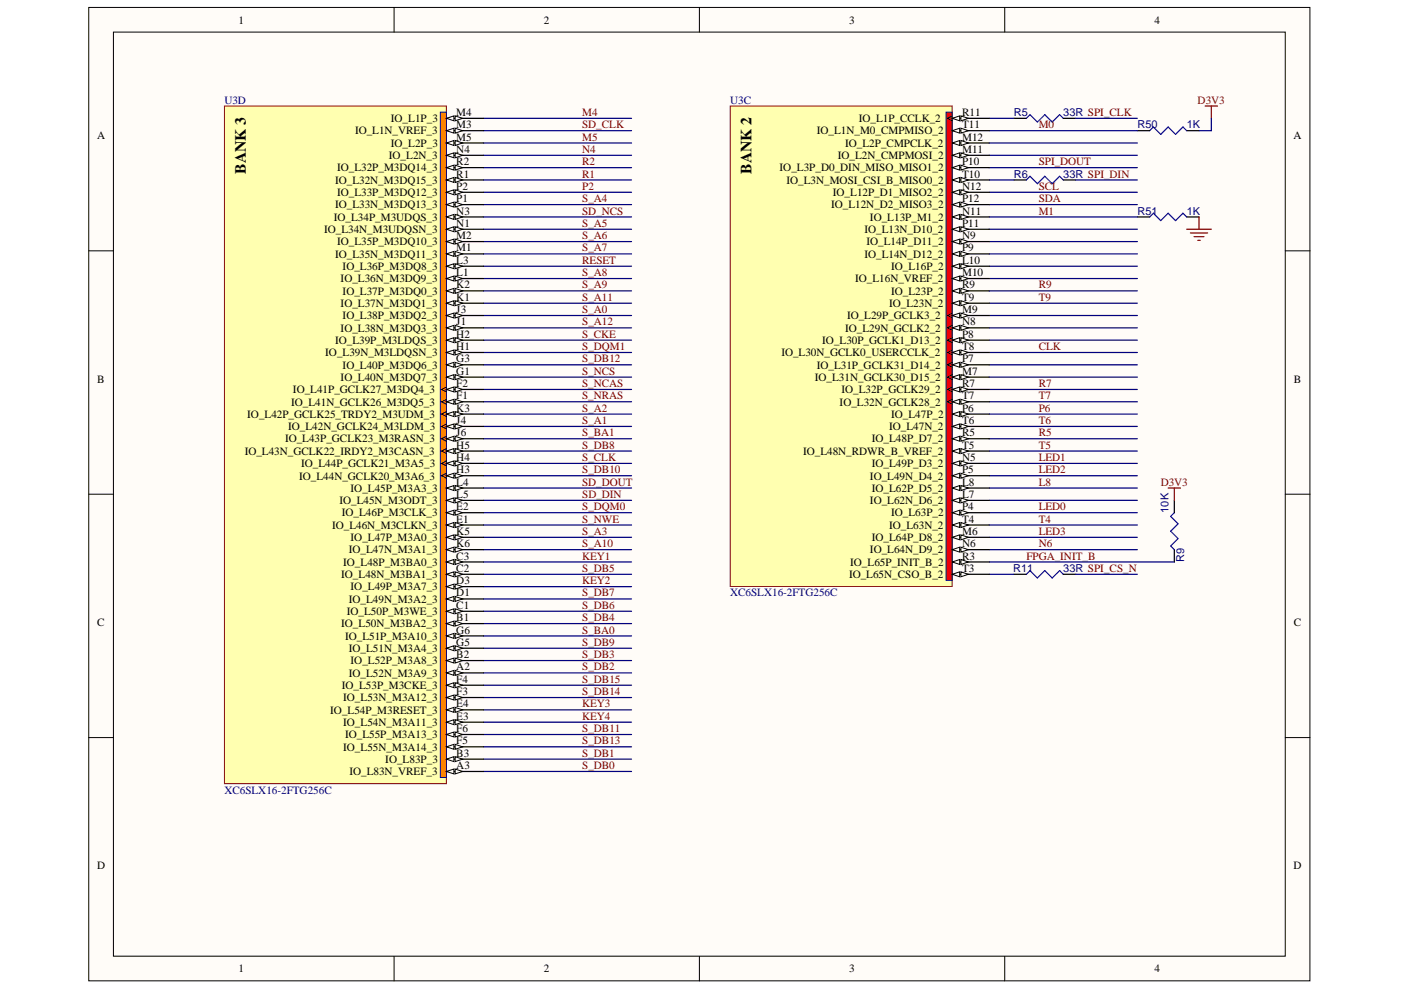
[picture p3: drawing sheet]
<svg xmlns="http://www.w3.org/2000/svg" width="297mm" height="210mm" viewBox="0 0 297 210" stroke-linecap="round" stroke-linejoin="round" font-family="sans-serif">
<defs><g id="words">
<g font-size="3.3">
<text x="52.1" y="36.8" transform="rotate(-90 52.1 36.8)">BANK 3</text>
<text x="159.3" y="36.8" transform="rotate(-90 159.3 36.8)">BANK 2</text>
</g>
<g font-size="2.4">
<text x="50.6" y="5">1</text>
<text x="115.3" y="5">2</text>
<text x="180.1" y="5">3</text>
<text x="244.8" y="5">4</text>
<text x="20.6" y="29.5">A</text>
<text x="75.3" y="28.5">IO_L1N_VREF_3</text>
<text x="82.9" y="25.9">IO_L1P_3</text>
<text x="96.8" y="24.6">M4</text>
<text x="96.8" y="27.2">M3</text>
<text x="96.8" y="29.8">M5</text>
<text x="173.2" y="28.5">IO_L1N_M0_CMPMISO_2</text>
<text x="182.1" y="25.9">IO_L1P_CCLK_2</text>
<text x="204" y="24.6">R11</text>
<text x="204" y="27.2">T11</text>
<text x="204" y="29.8">M12</text>
<text x="274.3" y="29.5">A</text>
<text x="82.5" y="33.7">IO_L2N_3</text>
<text x="82.9" y="31.1">IO_L2P_3</text>
<text x="96.8" y="32.4">N4</text>
<text x="96.8" y="35">R2</text>
<text x="177.6" y="33.7">IO_L2N_CMPMOSI_2</text>
<text x="179.2" y="31.1">IO_L2P_CMPCLK_2</text>
<text x="204" y="32.4">M11</text>
<text x="204" y="35">P10</text>
<text x="71" y="38.9">IO_L32N_M3DQ15_3</text>
<text x="71.5" y="36.3">IO_L32P_M3DQ14_3</text>
<text x="71.5" y="41.6">IO_L33P_M3DQ12_3</text>
<text x="96.8" y="37.6">R1</text>
<text x="96.8" y="40.3">P2</text>
<text x="165.3" y="36.3">IO_L3P_D0_DIN_MISO_MISO1_2</text>
<text x="166.7" y="38.9">IO_L3N_MOSI_CSI_B_MISO0_2</text>
<text x="176.6" y="41.6">IO_L12P_D1_MISO2_2</text>
<text x="204" y="37.6">T10</text>
<text x="204" y="40.3">N12</text>
<text x="70.8" y="46.8">IO_L34P_M3UDQS_3</text>
<text x="71" y="44.2">IO_L33N_M3DQ13_3</text>
<text x="96.8" y="42.9">P1</text>
<text x="96.8" y="45.5">N3</text>
<text x="176.2" y="44.2">IO_L12N_D2_MISO3_2</text>
<text x="184.5" y="46.8">IO_L13P_M1_2</text>
<text x="204" y="42.9">P12</text>
<text x="204" y="45.5">N11</text>
<text x="68.7" y="49.4">IO_L34N_M3UDQSN_3</text>
<text x="71.5" y="52">IO_L35P_M3DQ10_3</text>
<text x="96.8" y="48.1">N1</text>
<text x="96.8" y="50.7">M2</text>
<text x="96.8" y="53.3">M1</text>
<text x="183.3" y="49.4">IO_L13N_D10_2</text>
<text x="183.7" y="52">IO_L14P_D11_2</text>
<text x="204" y="48.1">P11</text>
<text x="204" y="50.7">N9</text>
<text x="204" y="53.3">P9</text>
<text x="71" y="54.6">IO_L35N_M3DQ11_3</text>
<text x="72.2" y="59.9">IO_L36N_M3DQ9_3</text>
<text x="72.6" y="57.2">IO_L36P_M3DQ8_3</text>
<text x="96.8" y="55.9">L3</text>
<text x="96.8" y="58.5">L1</text>
<text x="181.3" y="59.9">IO_L16N_VREF_2</text>
<text x="183.3" y="54.6">IO_L14N_D12_2</text>
<text x="188.9" y="57.2">IO_L16P_2</text>
<text x="204" y="55.9">L10</text>
<text x="204" y="58.5">M10</text>
<text x="72.2" y="65.1">IO_L37N_M3DQ1_3</text>
<text x="72.6" y="62.5">IO_L37P_M3DQ0_3</text>
<text x="96.8" y="61.2">K2</text>
<text x="96.8" y="63.8">K1</text>
<text x="188.5" y="65.1">IO_L23N_2</text>
<text x="188.9" y="62.5">IO_L23P_2</text>
<text x="204" y="61.2">R9</text>
<text x="204" y="63.8">T9</text>
<text x="72.2" y="70.3">IO_L38N_M3DQ3_3</text>
<text x="72.6" y="67.7">IO_L38P_M3DQ2_3</text>
<text x="96.8" y="66.4">J3</text>
<text x="96.8" y="69">J1</text>
<text x="96.8" y="71.6">H2</text>
<text x="179.2" y="70.3">IO_L29N_GCLK2_2</text>
<text x="179.6" y="67.7">IO_L29P_GCLK3_2</text>
<text x="204" y="66.4">M9</text>
<text x="204" y="69">N8</text>
<text x="204" y="71.6">P8</text>
<text x="69" y="75.5">IO_L39N_M3LDQSN_3</text>
<text x="71" y="72.9">IO_L39P_M3LDQS_3</text>
<text x="96.8" y="74.2">H1</text>
<text x="96.8" y="76.8">G3</text>
<text x="165.7" y="75.5">IO_L30N_GCLK0_USERCCLK_2</text>
<text x="174.3" y="72.9">IO_L30P_GCLK1_D13_2</text>
<text x="204" y="74.2">T8</text>
<text x="204" y="76.8">P7</text>
<text x="20.6" y="81.1">B</text>
<text x="62.1" y="83.4">IO_L41P_GCLK27_M3DQ4_3</text>
<text x="72.2" y="80.8">IO_L40N_M3DQ7_3</text>
<text x="72.6" y="78.1">IO_L40P_M3DQ6_3</text>
<text x="96.8" y="79.5">G1</text>
<text x="96.8" y="82.1">F2</text>
<text x="172.8" y="80.8">IO_L31N_GCLK30_D15_2</text>
<text x="173.2" y="78.1">IO_L31P_GCLK31_D14_2</text>
<text x="178.4" y="83.4">IO_L32P_GCLK29_2</text>
<text x="204" y="79.5">M7</text>
<text x="204" y="82.1">R7</text>
<text x="274.4" y="81.1">B</text>
<text x="52.4" y="88.6">IO_L42P_GCLK25_TRDY2_M3UDM_3</text>
<text x="61.7" y="86">IO_L41N_GCLK26_M3DQ5_3</text>
<text x="96.8" y="84.7">F1</text>
<text x="96.8" y="87.3">K3</text>
<text x="96.8" y="89.9">J4</text>
<text x="178" y="86">IO_L32N_GCLK28_2</text>
<text x="188.9" y="88.6">IO_L47P_2</text>
<text x="204" y="84.7">T7</text>
<text x="204" y="87.3">P6</text>
<text x="204" y="89.9">T6</text>
<text x="60.4" y="93.8">IO_L43P_GCLK23_M3RASN_3</text>
<text x="61.1" y="91.2">IO_L42N_GCLK24_M3LDM_3</text>
<text x="96.8" y="92.5">J6</text>
<text x="96.8" y="95.1">H5</text>
<text x="184.8" y="93.8">IO_L48P_D7_2</text>
<text x="188.5" y="91.2">IO_L47N_2</text>
<text x="204" y="92.5">R5</text>
<text x="204" y="95.1">T5</text>
<text x="51.9" y="96.4">IO_L43N_GCLK22_IRDY2_M3CASN_3</text>
<text x="63.4" y="101.7">IO_L44N_GCLK20_M3A6_3</text>
<text x="63.9" y="99.1">IO_L44P_GCLK21_M3A5_3</text>
<text x="96.8" y="97.7">H4</text>
<text x="96.8" y="100.4">H3</text>
<text x="170.3" y="96.4">IO_L48N_RDWR_B_VREF_2</text>
<text x="184.5" y="101.7">IO_L49N_D4_2</text>
<text x="184.8" y="99.1">IO_L49P_D3_2</text>
<text x="204" y="97.7">N5</text>
<text x="204" y="100.4">P5</text>
<text x="72" y="106.9">IO_L45N_M3ODT_3</text>
<text x="74.3" y="104.3">IO_L45P_M3A3_3</text>
<text x="96.8" y="103">L4</text>
<text x="96.8" y="105.6">L5</text>
<text x="184.5" y="106.9">IO_L62N_D6_2</text>
<text x="184.8" y="104.3">IO_L62P_D5_2</text>
<text x="204" y="103">L8</text>
<text x="204" y="105.6">L7</text>
<text x="70.4" y="112.1">IO_L46N_M3CLKN_3</text>
<text x="72.5" y="109.5">IO_L46P_M3CLK_3</text>
<text x="96.8" y="108.2">E2</text>
<text x="96.8" y="110.8">E1</text>
<text x="96.8" y="113.4">K5</text>
<text x="188.5" y="112.1">IO_L63N_2</text>
<text x="188.9" y="109.5">IO_L63P_2</text>
<text x="204" y="108.2">P4</text>
<text x="204" y="110.8">T4</text>
<text x="204" y="113.4">M6</text>
<text x="72.8" y="120">IO_L48P_M3BA0_3</text>
<text x="74" y="117.3">IO_L47N_M3A1_3</text>
<text x="74.3" y="114.7">IO_L47P_M3A0_3</text>
<text x="96.8" y="116">K6</text>
<text x="96.8" y="118.7">C3</text>
<text x="180.3" y="120">IO_L65P_INIT_B_2</text>
<text x="184.5" y="117.3">IO_L64N_D9_2</text>
<text x="184.8" y="114.7">IO_L64P_D8_2</text>
<text x="204" y="116">N6</text>
<text x="204" y="118.7">R3</text>
<text x="72.4" y="122.6">IO_L48N_M3BA1_3</text>
<text x="74.3" y="125.2">IO_L49P_M3A7_3</text>
<text x="96.8" y="121.3">C2</text>
<text x="96.8" y="123.8">D3</text>
<text x="180" y="122.6">IO_L65N_CSO_B_2</text>
<text x="204" y="121.3">T3</text>
<text x="73.5" y="130.4">IO_L50P_M3WE_3</text>
<text x="74" y="127.8">IO_L49N_M3A2_3</text>
<text x="96.8" y="126.5">D1</text>
<text x="96.8" y="129.1">C1</text>
<text x="96.8" y="131.7">B1</text>
<text x="20.6" y="132.7">C</text>
<text x="72.4" y="133">IO_L50N_M3BA2_3</text>
<text x="73.2" y="135.6">IO_L51P_M3A10_3</text>
<text x="96.8" y="134.3">G6</text>
<text x="96.8" y="136.9">G5</text>
<text x="274.4" y="132.7">C</text>
<text x="74" y="138.3">IO_L51N_M3A4_3</text>
<text x="74" y="143.4">IO_L52N_M3A9_3</text>
<text x="74.3" y="140.9">IO_L52P_M3A8_3</text>
<text x="96.8" y="139.6">B2</text>
<text x="96.8" y="142.1">A2</text>
<text x="72.5" y="146.1">IO_L53P_M3CKE_3</text>
<text x="72.8" y="148.7">IO_L53N_M3A12_3</text>
<text x="96.8" y="144.8">F4</text>
<text x="96.8" y="147.4">F3</text>
<text x="96.8" y="150">E4</text>
<text x="70" y="151.3">IO_L54P_M3RESET_3</text>
<text x="72.8" y="153.9">IO_L54N_M3A11_3</text>
<text x="96.8" y="152.6">E3</text>
<text x="96.8" y="155.2">F6</text>
<text x="72.8" y="159.2">IO_L55N_M3A14_3</text>
<text x="73.2" y="156.5">IO_L55P_M3A13_3</text>
<text x="81.7" y="161.7">IO_L83P_3</text>
<text x="96.8" y="157.9">F5</text>
<text x="96.8" y="160.4">B3</text>
<text x="74.1" y="164.4">IO_L83N_VREF_3</text>
<text x="96.8" y="163">A3</text>
<text x="20.6" y="184.3">D</text>
<text x="274.3" y="184.3">D</text>
<text x="50.6" y="206.2">1</text>
<text x="115.3" y="206.2">2</text>
<text x="180.1" y="206.2">3</text>
<text x="244.8" y="206.2">4</text>
</g>
<g font-size="2.4" fill="#000080">
<text x="47.6" y="22">U3D</text>
<text x="154.8" y="22">U3C</text>
<text x="154.8" y="126.5">XC6SLX16-2FTG256C</text>
<text x="47.6" y="168.3">XC6SLX16-2FTG256C</text>
</g>
<g font-size="2.4" fill="#800000">
<text x="253.9" y="22">D3V3</text>
<text x="123.4" y="27.2">SD_CLK</text>
<text x="123.4" y="29.8">M5</text>
<text x="123.4" y="24.6">M4</text>
<text x="220.2" y="27.2">M0</text>
<text x="123.4" y="35">R2</text>
<text x="123.4" y="32.4">N4</text>
<text x="220.2" y="35">SPI_DOUT</text>
<text x="123.4" y="37.6">R1</text>
<text x="123.4" y="40.3">P2</text>
<text x="220.2" y="40.3">SCL</text>
<text x="123.4" y="42.9">S_A4</text>
<text x="123.4" y="45.5">SD_NCS</text>
<text x="220.2" y="42.9">SDA</text>
<text x="220.2" y="45.5">M1</text>
<text x="123.4" y="53.3">S_A7</text>
<text x="123.4" y="50.7">S_A6</text>
<text x="123.4" y="48.1">S_A5</text>
<text x="123.4" y="58.5">S_A8</text>
<text x="123.4" y="55.9">RESET</text>
<text x="123.4" y="63.8">S_A11</text>
<text x="123.4" y="61.2">S_A9</text>
<text x="220.2" y="61.2">R9</text>
<text x="220.2" y="63.8">T9</text>
<text x="123.4" y="69">S_A12</text>
<text x="123.4" y="71.6">S_CKE</text>
<text x="123.4" y="66.4">S_A0</text>
<text x="123.4" y="74.2">S_DQM1</text>
<text x="123.4" y="76.8">S_DB12</text>
<text x="220.2" y="74.2">CLK</text>
<text x="123.4" y="82.1">S_NCAS</text>
<text x="123.4" y="79.5">S_NCS</text>
<text x="220.2" y="82.1">R7</text>
<text x="123.4" y="84.7">S_NRAS</text>
<text x="123.4" y="89.9">S_A1</text>
<text x="123.4" y="87.3">S_A2</text>
<text x="220.2" y="89.9">T6</text>
<text x="220.2" y="84.7">T7</text>
<text x="220.2" y="87.3">P6</text>
<text x="123.4" y="95.1">S_DB8</text>
<text x="123.4" y="92.5">S_BA1</text>
<text x="220.2" y="92.5">R5</text>
<text x="220.2" y="95.1">T5</text>
<text x="123.4" y="97.7">S_CLK</text>
<text x="123.4" y="100.4">S_DB10</text>
<text x="220.2" y="97.7">LED1</text>
<text x="220.2" y="100.4">LED2</text>
<text x="123.4" y="103">SD_DOUT</text>
<text x="123.4" y="105.6">SD_DIN</text>
<text x="220.2" y="103">L8</text>
<text x="246.1" y="103">D3V3</text>
<text x="123.4" y="108.2">S_DQM0</text>
<text x="123.4" y="110.8">S_NWE</text>
<text x="123.4" y="113.4">S_A3</text>
<text x="220.2" y="110.8">T4</text>
<text x="220.2" y="113.4">LED3</text>
<text x="220.2" y="108.2">LED0</text>
<text x="123.4" y="118.7">KEY1</text>
<text x="123.4" y="116">S_A10</text>
<text x="217.6" y="118.7">FPGA_INIT_B</text>
<text x="220.2" y="116">N6</text>
<text x="123.4" y="123.8">KEY2</text>
<text x="123.4" y="121.3">S_DB5</text>
<text x="123.4" y="131.7">S_DB4</text>
<text x="123.4" y="129.1">S_DB6</text>
<text x="123.4" y="126.5">S_DB7</text>
<text x="123.4" y="136.9">S_DB9</text>
<text x="123.4" y="134.3">S_BA0</text>
<text x="123.4" y="142.1">S_DB2</text>
<text x="123.4" y="139.6">S_DB3</text>
<text x="123.4" y="150">KEY3</text>
<text x="123.4" y="147.4">S_DB14</text>
<text x="123.4" y="144.8">S_DB15</text>
<text x="123.4" y="155.2">S_DB11</text>
<text x="123.4" y="152.6">KEY4</text>
<text x="123.4" y="157.9">S_DB13</text>
<text x="123.4" y="160.4">S_DB1</text>
<text x="123.4" y="163">S_DB0</text>
</g>
<g font-size="2.3" fill="#000080">
<text x="215" y="24.6">R5</text>
<text x="225.4" y="24.6">33R SPI_CLK</text>
<text x="241.2" y="27.2">R50</text>
<text x="251.6" y="27.2">1K</text>
<text x="215" y="37.7">R6</text>
<text x="225.4" y="37.7">33R SPI_DIN</text>
<text x="241.2" y="45.5">R51</text>
<text x="251.6" y="45.5">1K</text>
<text x="247.7" y="108.7" transform="rotate(-90 247.7 108.7)">10K</text>
<text x="251.1" y="119.2" transform="rotate(-90 251.1 119.2)">R9</text>
<text x="214.8" y="121.2">R11</text>
<text x="225.4" y="121.3">33R SPI_CS_N</text>
</g>
</g></defs>
<g fill="#fffcf8" stroke="#000" stroke-width=".21">
<path d="M18.8 1.6h258.9v206.4h-258.9z"/>
<path d="M24 6.8h248.5v195.9h-248.5z"/>
</g>
<path d="M83.6 1.6v5.2M148.3 1.6v5.2M213 1.6v5.2M18.8 53.2h5.2M272.5 53.2h5.3M18.8 104.8h5.2M272.5 104.8h5.3M18.8 156.4h5.2M272.5 156.4h5.3M83.6 202.8v5.2M148.3 202.8v5.2M213 202.8v5.2" fill="none" stroke="#000" stroke-width=".21"/>
<path d="M217.6 25.1l.8-.8 1.6 1.6 1.5-1.6 1.6 1.6 1.6-1.6 .7 .8M217.6 38.2l.8-.8 1.6 1.5 1.5-1.5 1.6 1.5 1.6-1.5 .7 .8M243.8 27.7l.7-.8 1.6 1.6 1.6-1.6 1.5 1.6 1.6-1.6 .8 .8M243.8 46l.7-.8 1.6 1.6 1.6-1.6 1.5 1.6 1.6-1.6 .8 .8M249 108.7l-.8 .8 1.6 1.6-1.6 1.5 1.6 1.6-1.6 1.6 .8 .7M217.6 121.8l.8-.8 1.6 1.5 1.5-1.5 1.6 1.5 1.6-1.5 .7 .8" fill="none" stroke="#00f" stroke-width=".26"/>
<path d="M215 25.1h2.6M215 38.2h2.6M225.4 25.1h2.7M225.4 38.2h2.7M241.1 27.7h2.7M251.6 27.7h2.6M241.1 46h2.7M251.6 46h2.6M249 106.1v2.6M249 116.5v2.7M215 121.8h2.6M225.4 121.8h2.7" fill="none" stroke="#000" stroke-width=".26"/>
<path d="M255.5 22.5h2.6M256.8 22.5v2.6M251.6 48.6h5.2M252.4 49.4h3.6M253.2 50.2h2.1M254 51h.5M254.2 46v2.6M247.7 103.5h2.6M249 103.5v2.6" fill="none" stroke="#800000" stroke-width=".26"/>
<g fill="none" stroke="#000080" stroke-width=".26">
<path d="M102.5 25.1h31.4M102.5 38.2h31.4M102.5 27.7h31.4M102.5 35.5h31.4M102.5 32.9h31.4M102.5 30.3h31.4M209.8 25.1h5.2M209.8 38.2h5.2M209.8 27.7h31.3M209.8 35.5h31.3M209.8 32.9h31.3M209.8 30.3h31.3"/>
<path d="M228.1 25.1h13M228.1 38.2h13M256.8 25.1v2.6h-2.6M102.5 40.8h31.4M102.5 43.4h31.4M102.5 46h31.4M102.5 48.6h31.4M102.5 51.2h31.4M102.5 53.8h31.4M102.5 56.4h31.4M102.5 59.1h31.4M209.8 40.8h31.3"/>
<path d="M209.8 43.4h31.3M209.8 46h31.3M209.8 48.6h31.3M209.8 51.2h31.3M209.8 53.8h31.3M209.8 56.4h31.3M209.8 59.1h31.3M102.5 61.7h31.4M102.5 64.3h31.4M102.5 66.9h31.4M102.5 69.5h31.4M102.5 72.1h31.4"/>
<path d="M102.5 74.7h31.4M102.5 77.3h31.4M102.5 80h31.4M209.8 61.7h31.3M209.8 64.3h31.3M209.8 66.9h31.3M209.8 69.5h31.3M209.8 72.1h31.3M209.8 74.7h31.3M209.8 77.3h31.3M209.8 80h31.3M102.5 82.6h31.4"/>
<path d="M102.5 85.2h31.4M102.5 87.8h31.4M102.5 90.4h31.4M102.5 93h31.4M102.5 95.6h31.4M102.5 98.3h31.4M209.8 82.6h31.3M209.8 85.2h31.3M209.8 87.8h31.3M209.8 90.4h31.3M209.8 93h31.3M209.8 95.6h31.3"/>
<path d="M209.8 98.3h31.3M102.5 100.9h31.4M102.5 103.5h31.4M102.5 106.1h31.4M102.5 108.7h31.4M102.5 111.3h31.4M102.5 113.9h31.4M102.5 116.5h31.4M102.5 119.2h31.4M209.8 100.9h31.3M209.8 103.5h31.3M209.8 106.1h31.3"/>
<path d="M209.8 108.7h31.3M209.8 111.3h31.3M209.8 113.9h31.3M209.8 116.5h31.3M209.8 119.2h39.2M102.5 121.8h31.4M102.5 124.4h31.4M102.5 127h31.4M102.5 129.6h31.4M102.5 132.2h31.4M102.5 134.8h31.4M102.5 137.4h31.4"/>
<path d="M209.8 121.8h5.2M228.1 121.8h13M102.5 140.1h31.4M102.5 142.7h31.4M102.5 145.3h31.4M102.5 147.9h31.4M102.5 150.5h31.4M102.5 153.1h31.4M102.5 155.7h31.4M102.5 158.3h31.4M102.5 161h31.4M102.5 163.6h31.4"/>
</g>
<path d="M154.8 22.5h47.1v101.9h-47.1z" fill="#ffffb0" stroke="#800000" stroke-width=".21"/>
<path d="M200.6 23.8h1.3v99.2h-1.3z" fill="#f00" stroke="#000080" stroke-width=".21"/>
<path d="M201.9 25.1h7.9" fill="none" stroke="#000" stroke-width=".26"/>
<path d="M201.9 24.6l-1 .5 1 .5" fill="none" stroke="#000" stroke-width=".21"/>
<path d="M201.9 25.1l1.6-.5v1z" fill="#fffcf8"/>
<path d="M201.9 25.1l1.6-.5v1z" fill="none" stroke="#000" stroke-width=".21"/>
<path d="M203.7 24.6l1.6 .5-1.6 .5z" fill="#fffcf8"/>
<path d="M203.7 24.6l1.6 .5-1.6 .5z" fill="none" stroke="#000" stroke-width=".21"/>
<path d="M201.9 27.7h7.9" fill="none" stroke="#000" stroke-width=".26"/>
<path d="M201.9 27.7l1.6-.5v1z" fill="#fffcf8"/>
<path d="M201.9 27.7l1.6-.5v1z" fill="none" stroke="#000" stroke-width=".21"/>
<path d="M203.7 27.2l1.6 .5-1.6 .5z" fill="#fffcf8"/>
<path d="M203.7 27.2l1.6 .5-1.6 .5z" fill="none" stroke="#000" stroke-width=".21"/>
<path d="M201.9 30.3h7.9" fill="none" stroke="#000" stroke-width=".26"/>
<path d="M201.9 30.3l1.6-.5v1z" fill="#fffcf8"/>
<path d="M201.9 30.3l1.6-.5v1z" fill="none" stroke="#000" stroke-width=".21"/>
<path d="M203.7 29.8l1.6 .5-1.6 .5z" fill="#fffcf8"/>
<path d="M203.7 29.8l1.6 .5-1.6 .5z" fill="none" stroke="#000" stroke-width=".21"/>
<path d="M201.9 32.9h7.9" fill="none" stroke="#000" stroke-width=".26"/>
<path d="M201.9 32.9l1.6-.5v1.1z" fill="#fffcf8"/>
<path d="M201.9 32.9l1.6-.5v1.1z" fill="none" stroke="#000" stroke-width=".21"/>
<path d="M203.7 32.4l1.6 .5-1.6 .6z" fill="#fffcf8"/>
<path d="M203.7 32.4l1.6 .5-1.6 .6z" fill="none" stroke="#000" stroke-width=".21"/>
<path d="M201.9 35.5h7.9" fill="none" stroke="#000" stroke-width=".26"/>
<path d="M201.9 35.5l1.6-.5v1.1z" fill="#fffcf8"/>
<path d="M201.9 35.5l1.6-.5v1.1z" fill="none" stroke="#000" stroke-width=".21"/>
<path d="M203.7 35l1.6 .5-1.6 .6z" fill="#fffcf8"/>
<path d="M203.7 35l1.6 .5-1.6 .6z" fill="none" stroke="#000" stroke-width=".21"/>
<path d="M201.9 38.2h7.9" fill="none" stroke="#000" stroke-width=".26"/>
<path d="M201.9 38.2l1.6-.6v1.1z" fill="#fffcf8"/>
<path d="M201.9 38.2l1.6-.6v1.1z" fill="none" stroke="#000" stroke-width=".21"/>
<path d="M203.7 37.6l1.6 .6-1.6 .5z" fill="#fffcf8"/>
<path d="M203.7 37.6l1.6 .6-1.6 .5z" fill="none" stroke="#000" stroke-width=".21"/>
<path d="M201.9 40.8h7.9" fill="none" stroke="#000" stroke-width=".26"/>
<path d="M201.9 40.8l1.6-.6v1.1z" fill="#fffcf8"/>
<path d="M201.9 40.8l1.6-.6v1.1z" fill="none" stroke="#000" stroke-width=".21"/>
<path d="M203.7 40.2l1.6 .6-1.6 .5z" fill="#fffcf8"/>
<path d="M203.7 40.2l1.6 .6-1.6 .5z" fill="none" stroke="#000" stroke-width=".21"/>
<path d="M201.9 43.4h7.9" fill="none" stroke="#000" stroke-width=".26"/>
<path d="M201.9 43.4l1.6-.5v1z" fill="#fffcf8"/>
<path d="M201.9 43.4l1.6-.5v1z" fill="none" stroke="#000" stroke-width=".21"/>
<path d="M203.7 42.9l1.6 .5-1.6 .5z" fill="#fffcf8"/>
<path d="M203.7 42.9l1.6 .5-1.6 .5z" fill="none" stroke="#000" stroke-width=".21"/>
<path d="M201.9 46h7.9" fill="none" stroke="#000" stroke-width=".26"/>
<path d="M201.9 46l1.6-.5v1z" fill="#fffcf8"/>
<path d="M201.9 46l1.6-.5v1z" fill="none" stroke="#000" stroke-width=".21"/>
<path d="M203.7 45.5l1.6 .5-1.6 .5z" fill="#fffcf8"/>
<path d="M203.7 45.5l1.6 .5-1.6 .5z" fill="none" stroke="#000" stroke-width=".21"/>
<path d="M201.9 48.6h7.9" fill="none" stroke="#000" stroke-width=".26"/>
<path d="M201.9 48.6l1.6-.5v1z" fill="#fffcf8"/>
<path d="M201.9 48.6l1.6-.5v1z" fill="none" stroke="#000" stroke-width=".21"/>
<path d="M203.7 48.1l1.6 .5-1.6 .5z" fill="#fffcf8"/>
<path d="M203.7 48.1l1.6 .5-1.6 .5z" fill="none" stroke="#000" stroke-width=".21"/>
<path d="M201.9 51.2h7.9" fill="none" stroke="#000" stroke-width=".26"/>
<path d="M201.9 51.2l1.6-.5v1z" fill="#fffcf8"/>
<path d="M201.9 51.2l1.6-.5v1z" fill="none" stroke="#000" stroke-width=".21"/>
<path d="M203.7 50.7l1.6 .5-1.6 .5z" fill="#fffcf8"/>
<path d="M203.7 50.7l1.6 .5-1.6 .5z" fill="none" stroke="#000" stroke-width=".21"/>
<path d="M201.9 53.8h7.9" fill="none" stroke="#000" stroke-width=".26"/>
<path d="M201.9 53.8l1.6-.5v1.1z" fill="#fffcf8"/>
<path d="M201.9 53.8l1.6-.5v1.1z" fill="none" stroke="#000" stroke-width=".21"/>
<path d="M203.7 53.3l1.6 .5-1.6 .6z" fill="#fffcf8"/>
<path d="M203.7 53.3l1.6 .5-1.6 .6z" fill="none" stroke="#000" stroke-width=".21"/>
<path d="M201.9 56.4h7.9" fill="none" stroke="#000" stroke-width=".26"/>
<path d="M201.9 56.4l1.6-.5v1.1z" fill="#fffcf8"/>
<path d="M201.9 56.4l1.6-.5v1.1z" fill="none" stroke="#000" stroke-width=".21"/>
<path d="M203.7 55.9l1.6 .5-1.6 .6z" fill="#fffcf8"/>
<path d="M203.7 55.9l1.6 .5-1.6 .6z" fill="none" stroke="#000" stroke-width=".21"/>
<path d="M201.9 59.1h7.9" fill="none" stroke="#000" stroke-width=".26"/>
<path d="M201.9 59.1l1.6-.6v1.1z" fill="#fffcf8"/>
<path d="M201.9 59.1l1.6-.6v1.1z" fill="none" stroke="#000" stroke-width=".21"/>
<path d="M203.7 58.5l1.6 .6-1.6 .5z" fill="#fffcf8"/>
<path d="M203.7 58.5l1.6 .6-1.6 .5z" fill="none" stroke="#000" stroke-width=".21"/>
<path d="M201.9 61.7h7.9" fill="none" stroke="#000" stroke-width=".26"/>
<path d="M201.9 61.7l1.6-.6v1.1z" fill="#fffcf8"/>
<path d="M201.9 61.7l1.6-.6v1.1z" fill="none" stroke="#000" stroke-width=".21"/>
<path d="M203.7 61.1l1.6 .6-1.6 .5z" fill="#fffcf8"/>
<path d="M203.7 61.1l1.6 .6-1.6 .5z" fill="none" stroke="#000" stroke-width=".21"/>
<path d="M201.9 64.3h7.9" fill="none" stroke="#000" stroke-width=".26"/>
<path d="M201.9 64.3l1.6-.5v1z" fill="#fffcf8"/>
<path d="M201.9 64.3l1.6-.5v1z" fill="none" stroke="#000" stroke-width=".21"/>
<path d="M203.7 63.8l1.6 .5-1.6 .5z" fill="#fffcf8"/>
<path d="M201.9 66.4l-1 .5 1 .5M203.7 63.8l1.6 .5-1.6 .5z" fill="none" stroke="#000" stroke-width=".21"/>
<path d="M201.9 66.9h7.9" fill="none" stroke="#000" stroke-width=".26"/>
<path d="M201.9 66.9l1.6-.5v1z" fill="#fffcf8"/>
<path d="M201.9 66.9l1.6-.5v1z" fill="none" stroke="#000" stroke-width=".21"/>
<path d="M203.7 66.4l1.6 .5-1.6 .5z" fill="#fffcf8"/>
<path d="M201.9 69l-1 .5 1 .5M203.7 66.4l1.6 .5-1.6 .5z" fill="none" stroke="#000" stroke-width=".21"/>
<path d="M201.9 69.5h7.9" fill="none" stroke="#000" stroke-width=".26"/>
<path d="M201.9 69.5l1.6-.5v1z" fill="#fffcf8"/>
<path d="M201.9 69.5l1.6-.5v1z" fill="none" stroke="#000" stroke-width=".21"/>
<path d="M203.7 69l1.6 .5-1.6 .5z" fill="#fffcf8"/>
<path d="M201.9 71.6l-1 .5 1 .5M203.7 69l1.6 .5-1.6 .5z" fill="none" stroke="#000" stroke-width=".21"/>
<path d="M201.9 72.1h7.9" fill="none" stroke="#000" stroke-width=".26"/>
<path d="M201.9 72.1l1.6-.5v1z" fill="#fffcf8"/>
<path d="M201.9 72.1l1.6-.5v1z" fill="none" stroke="#000" stroke-width=".21"/>
<path d="M203.7 71.6l1.6 .5-1.6 .5z" fill="#fffcf8"/>
<path d="M201.9 74.2l-1 .5 1 .6M203.7 71.6l1.6 .5-1.6 .5z" fill="none" stroke="#000" stroke-width=".21"/>
<path d="M201.9 74.7h7.9" fill="none" stroke="#000" stroke-width=".26"/>
<path d="M201.9 74.7l1.6-.5v1.1z" fill="#fffcf8"/>
<path d="M201.9 74.7l1.6-.5v1.1z" fill="none" stroke="#000" stroke-width=".21"/>
<path d="M203.7 74.2l1.6 .5-1.6 .6z" fill="#fffcf8"/>
<path d="M201.9 76.8l-1 .5 1 .6M203.7 74.2l1.6 .5-1.6 .6z" fill="none" stroke="#000" stroke-width=".21"/>
<path d="M201.9 77.3h7.9" fill="none" stroke="#000" stroke-width=".26"/>
<path d="M201.9 77.3l1.6-.5v1.1z" fill="#fffcf8"/>
<path d="M201.9 77.3l1.6-.5v1.1z" fill="none" stroke="#000" stroke-width=".21"/>
<path d="M203.7 76.8l1.6 .5-1.6 .6z" fill="#fffcf8"/>
<path d="M201.9 79.4l-1 .6 1 .5M203.7 76.8l1.6 .5-1.6 .6z" fill="none" stroke="#000" stroke-width=".21"/>
<path d="M201.9 80h7.9" fill="none" stroke="#000" stroke-width=".26"/>
<path d="M201.9 80l1.6-.6v1.1z" fill="#fffcf8"/>
<path d="M201.9 80l1.6-.6v1.1z" fill="none" stroke="#000" stroke-width=".21"/>
<path d="M203.7 79.4l1.6 .6-1.6 .5z" fill="#fffcf8"/>
<path d="M203.7 79.4l1.6 .6-1.6 .5zM201.9 82.1l-1 .5 1 .5" fill="none" stroke="#000" stroke-width=".21"/>
<path d="M201.9 82.6h7.9" fill="none" stroke="#000" stroke-width=".26"/>
<path d="M201.9 82.6l1.6-.5v1z" fill="#fffcf8"/>
<path d="M201.9 82.6l1.6-.5v1z" fill="none" stroke="#000" stroke-width=".21"/>
<path d="M203.7 82.1l1.6 .5-1.6 .5z" fill="#fffcf8"/>
<path d="M201.9 84.7l-1 .5 1 .5M203.7 82.1l1.6 .5-1.6 .5z" fill="none" stroke="#000" stroke-width=".21"/>
<path d="M201.9 85.2h7.9" fill="none" stroke="#000" stroke-width=".26"/>
<path d="M201.9 85.2l1.6-.5v1z" fill="#fffcf8"/>
<path d="M201.9 85.2l1.6-.5v1z" fill="none" stroke="#000" stroke-width=".21"/>
<path d="M203.7 84.7l1.6 .5-1.6 .5z" fill="#fffcf8"/>
<path d="M203.7 84.7l1.6 .5-1.6 .5z" fill="none" stroke="#000" stroke-width=".21"/>
<path d="M201.9 87.8h7.9" fill="none" stroke="#000" stroke-width=".26"/>
<path d="M201.9 87.8l1.6-.5v1z" fill="#fffcf8"/>
<path d="M201.9 87.8l1.6-.5v1z" fill="none" stroke="#000" stroke-width=".21"/>
<path d="M203.7 87.3l1.6 .5-1.6 .5z" fill="#fffcf8"/>
<path d="M203.7 87.3l1.6 .5-1.6 .5z" fill="none" stroke="#000" stroke-width=".21"/>
<path d="M201.9 90.4h7.9" fill="none" stroke="#000" stroke-width=".26"/>
<path d="M201.9 90.4l1.6-.5v1z" fill="#fffcf8"/>
<path d="M201.9 90.4l1.6-.5v1z" fill="none" stroke="#000" stroke-width=".21"/>
<path d="M203.7 89.9l1.6 .5-1.6 .5z" fill="#fffcf8"/>
<path d="M203.7 89.9l1.6 .5-1.6 .5z" fill="none" stroke="#000" stroke-width=".21"/>
<path d="M201.9 93h7.9" fill="none" stroke="#000" stroke-width=".26"/>
<path d="M201.9 93l1.6-.5v1z" fill="#fffcf8"/>
<path d="M201.9 93l1.6-.5v1z" fill="none" stroke="#000" stroke-width=".21"/>
<path d="M203.7 92.5l1.6 .5-1.6 .5z" fill="#fffcf8"/>
<path d="M203.7 92.5l1.6 .5-1.6 .5z" fill="none" stroke="#000" stroke-width=".21"/>
<path d="M201.9 95.6h7.9" fill="none" stroke="#000" stroke-width=".26"/>
<path d="M201.9 95.6l1.6-.5v1.1z" fill="#fffcf8"/>
<path d="M201.9 95.6l1.6-.5v1.1z" fill="none" stroke="#000" stroke-width=".21"/>
<path d="M203.7 95.1l1.6 .5-1.6 .6z" fill="#fffcf8"/>
<path d="M203.7 95.1l1.6 .5-1.6 .6z" fill="none" stroke="#000" stroke-width=".21"/>
<path d="M201.9 98.3h7.9" fill="none" stroke="#000" stroke-width=".26"/>
<path d="M201.9 98.3l1.6-.6v1.1z" fill="#fffcf8"/>
<path d="M201.9 98.3l1.6-.6v1.1z" fill="none" stroke="#000" stroke-width=".21"/>
<path d="M203.7 97.7l1.6 .6-1.6 .5z" fill="#fffcf8"/>
<path d="M203.7 97.7l1.6 .6-1.6 .5z" fill="none" stroke="#000" stroke-width=".21"/>
<path d="M201.9 100.9h7.9" fill="none" stroke="#000" stroke-width=".26"/>
<path d="M201.9 100.9l1.6-.6v1.1z" fill="#fffcf8"/>
<path d="M201.9 100.9l1.6-.6v1.1z" fill="none" stroke="#000" stroke-width=".21"/>
<path d="M203.7 100.3l1.6 .6-1.6 .5z" fill="#fffcf8"/>
<path d="M203.7 100.3l1.6 .6-1.6 .5z" fill="none" stroke="#000" stroke-width=".21"/>
<path d="M201.9 103.5h7.9" fill="none" stroke="#000" stroke-width=".26"/>
<path d="M201.9 103.5l1.6-.5v1z" fill="#fffcf8"/>
<path d="M201.9 103.5l1.6-.5v1z" fill="none" stroke="#000" stroke-width=".21"/>
<path d="M203.7 103l1.6 .5-1.6 .5z" fill="#fffcf8"/>
<path d="M203.7 103l1.6 .5-1.6 .5z" fill="none" stroke="#000" stroke-width=".21"/>
<path d="M201.9 106.1h7.9" fill="none" stroke="#000" stroke-width=".26"/>
<path d="M201.9 106.1l1.6-.5v1z" fill="#fffcf8"/>
<path d="M201.9 106.1l1.6-.5v1z" fill="none" stroke="#000" stroke-width=".21"/>
<path d="M203.7 105.6l1.6 .5-1.6 .5z" fill="#fffcf8"/>
<path d="M203.7 105.6l1.6 .5-1.6 .5z" fill="none" stroke="#000" stroke-width=".21"/>
<path d="M201.9 108.7h7.9" fill="none" stroke="#000" stroke-width=".26"/>
<path d="M201.9 108.7l1.6-.5v1z" fill="#fffcf8"/>
<path d="M201.9 108.7l1.6-.5v1z" fill="none" stroke="#000" stroke-width=".21"/>
<path d="M203.7 108.2l1.6 .5-1.6 .5z" fill="#fffcf8"/>
<path d="M203.7 108.2l1.6 .5-1.6 .5z" fill="none" stroke="#000" stroke-width=".21"/>
<path d="M201.9 111.3h7.9" fill="none" stroke="#000" stroke-width=".26"/>
<path d="M201.9 111.3l1.6-.5v1z" fill="#fffcf8"/>
<path d="M201.9 111.3l1.6-.5v1z" fill="none" stroke="#000" stroke-width=".21"/>
<path d="M203.7 110.8l1.6 .5-1.6 .5z" fill="#fffcf8"/>
<path d="M203.7 110.8l1.6 .5-1.6 .5z" fill="none" stroke="#000" stroke-width=".21"/>
<path d="M201.9 113.9h7.9" fill="none" stroke="#000" stroke-width=".26"/>
<path d="M201.9 113.9l1.6-.5v1z" fill="#fffcf8"/>
<path d="M201.9 113.9l1.6-.5v1z" fill="none" stroke="#000" stroke-width=".21"/>
<path d="M203.7 113.4l1.6 .5-1.6 .5z" fill="#fffcf8"/>
<path d="M203.7 113.4l1.6 .5-1.6 .5z" fill="none" stroke="#000" stroke-width=".21"/>
<path d="M201.9 116.5h7.9" fill="none" stroke="#000" stroke-width=".26"/>
<path d="M201.9 116.5l1.6-.5v1.1z" fill="#fffcf8"/>
<path d="M201.9 116.5l1.6-.5v1.1z" fill="none" stroke="#000" stroke-width=".21"/>
<path d="M203.7 116l1.6 .5-1.6 .6z" fill="#fffcf8"/>
<path d="M203.7 116l1.6 .5-1.6 .6z" fill="none" stroke="#000" stroke-width=".21"/>
<path d="M201.9 119.2h7.9" fill="none" stroke="#000" stroke-width=".26"/>
<path d="M201.9 119.2l1.6-.6v1.1z" fill="#fffcf8"/>
<path d="M201.9 119.2l1.6-.6v1.1z" fill="none" stroke="#000" stroke-width=".21"/>
<path d="M203.7 118.6l1.6 .6-1.6 .5z" fill="#fffcf8"/>
<path d="M203.7 118.6l1.6 .6-1.6 .5z" fill="none" stroke="#000" stroke-width=".21"/>
<path d="M201.9 121.8h7.9" fill="none" stroke="#000" stroke-width=".26"/>
<path d="M201.9 121.8l1.6-.6v1.1z" fill="#fffcf8"/>
<path d="M201.9 121.8l1.6-.6v1.1z" fill="none" stroke="#000" stroke-width=".21"/>
<path d="M203.7 121.2l1.6 .6-1.6 .5z" fill="#fffcf8"/>
<path d="M203.7 121.2l1.6 .6-1.6 .5z" fill="none" stroke="#000" stroke-width=".21"/>
<path d="M47.6 22.5h47v143.7h-47z" fill="#ffffb0" stroke="#800000" stroke-width=".21"/>
<path d="M93.4 23.8h1.2v141.1h-1.2z" fill="#fd8300" stroke="#000080" stroke-width=".21"/>
<path d="M94.7 25.1h7.8" fill="none" stroke="#000" stroke-width=".26"/>
<path d="M94.7 25.1l1.5-.5v1z" fill="#fffcf8"/>
<path d="M94.7 25.1l1.5-.5v1z" fill="none" stroke="#000" stroke-width=".21"/>
<path d="M96.5 24.6l1.6 .5-1.6 .5z" fill="#fffcf8"/>
<path d="M96.5 24.6l1.6 .5-1.6 .5z" fill="none" stroke="#000" stroke-width=".21"/>
<path d="M94.7 27.7h7.8" fill="none" stroke="#000" stroke-width=".26"/>
<path d="M94.7 27.7l1.5-.5v1z" fill="#fffcf8"/>
<path d="M94.7 27.7l1.5-.5v1z" fill="none" stroke="#000" stroke-width=".21"/>
<path d="M96.5 27.2l1.6 .5-1.6 .5z" fill="#fffcf8"/>
<path d="M96.5 27.2l1.6 .5-1.6 .5z" fill="none" stroke="#000" stroke-width=".21"/>
<path d="M94.7 30.3h7.8" fill="none" stroke="#000" stroke-width=".26"/>
<path d="M94.7 30.3l1.5-.5v1z" fill="#fffcf8"/>
<path d="M94.7 30.3l1.5-.5v1z" fill="none" stroke="#000" stroke-width=".21"/>
<path d="M96.5 29.8l1.6 .5-1.6 .5z" fill="#fffcf8"/>
<path d="M96.5 29.8l1.6 .5-1.6 .5z" fill="none" stroke="#000" stroke-width=".21"/>
<path d="M94.7 32.9h7.8" fill="none" stroke="#000" stroke-width=".26"/>
<path d="M94.7 32.9l1.5-.5v1.1z" fill="#fffcf8"/>
<path d="M94.7 32.9l1.5-.5v1.1z" fill="none" stroke="#000" stroke-width=".21"/>
<path d="M96.5 32.4l1.6 .5-1.6 .6z" fill="#fffcf8"/>
<path d="M96.5 32.4l1.6 .5-1.6 .6z" fill="none" stroke="#000" stroke-width=".21"/>
<path d="M94.7 35.5h7.8" fill="none" stroke="#000" stroke-width=".26"/>
<path d="M94.7 35.5l1.5-.5v1.1z" fill="#fffcf8"/>
<path d="M94.7 35.5l1.5-.5v1.1z" fill="none" stroke="#000" stroke-width=".21"/>
<path d="M96.5 35l1.6 .5-1.6 .6z" fill="#fffcf8"/>
<path d="M96.5 35l1.6 .5-1.6 .6z" fill="none" stroke="#000" stroke-width=".21"/>
<path d="M94.7 38.2h7.8" fill="none" stroke="#000" stroke-width=".26"/>
<path d="M94.7 38.2l1.5-.6v1.1z" fill="#fffcf8"/>
<path d="M94.7 38.2l1.5-.6v1.1z" fill="none" stroke="#000" stroke-width=".21"/>
<path d="M96.5 37.6l1.6 .6-1.6 .5z" fill="#fffcf8"/>
<path d="M96.5 37.6l1.6 .6-1.6 .5z" fill="none" stroke="#000" stroke-width=".21"/>
<path d="M94.7 40.8h7.8" fill="none" stroke="#000" stroke-width=".26"/>
<path d="M94.7 40.8l1.5-.6v1.1z" fill="#fffcf8"/>
<path d="M94.7 40.8l1.5-.6v1.1z" fill="none" stroke="#000" stroke-width=".21"/>
<path d="M96.5 40.2l1.6 .6-1.6 .5z" fill="#fffcf8"/>
<path d="M96.5 40.2l1.6 .6-1.6 .5z" fill="none" stroke="#000" stroke-width=".21"/>
<path d="M94.7 43.4h7.8" fill="none" stroke="#000" stroke-width=".26"/>
<path d="M94.7 43.4l1.5-.5v1z" fill="#fffcf8"/>
<path d="M94.7 43.4l1.5-.5v1z" fill="none" stroke="#000" stroke-width=".21"/>
<path d="M96.5 42.9l1.6 .5-1.6 .5z" fill="#fffcf8"/>
<path d="M96.5 42.9l1.6 .5-1.6 .5z" fill="none" stroke="#000" stroke-width=".21"/>
<path d="M94.7 46h7.8" fill="none" stroke="#000" stroke-width=".26"/>
<path d="M94.7 46l1.5-.5v1z" fill="#fffcf8"/>
<path d="M94.7 46l1.5-.5v1z" fill="none" stroke="#000" stroke-width=".21"/>
<path d="M96.5 45.5l1.6 .5-1.6 .5z" fill="#fffcf8"/>
<path d="M96.5 45.5l1.6 .5-1.6 .5z" fill="none" stroke="#000" stroke-width=".21"/>
<path d="M94.7 48.6h7.8" fill="none" stroke="#000" stroke-width=".26"/>
<path d="M94.7 48.6l1.5-.5v1z" fill="#fffcf8"/>
<path d="M94.7 48.6l1.5-.5v1z" fill="none" stroke="#000" stroke-width=".21"/>
<path d="M96.5 48.1l1.6 .5-1.6 .5z" fill="#fffcf8"/>
<path d="M96.5 48.1l1.6 .5-1.6 .5z" fill="none" stroke="#000" stroke-width=".21"/>
<path d="M94.7 51.2h7.8" fill="none" stroke="#000" stroke-width=".26"/>
<path d="M94.7 51.2l1.5-.5v1z" fill="#fffcf8"/>
<path d="M94.7 51.2l1.5-.5v1z" fill="none" stroke="#000" stroke-width=".21"/>
<path d="M96.5 50.7l1.6 .5-1.6 .5z" fill="#fffcf8"/>
<path d="M96.5 50.7l1.6 .5-1.6 .5z" fill="none" stroke="#000" stroke-width=".21"/>
<path d="M94.7 53.8h7.8" fill="none" stroke="#000" stroke-width=".26"/>
<path d="M94.7 53.8l1.5-.5v1.1z" fill="#fffcf8"/>
<path d="M94.7 53.8l1.5-.5v1.1z" fill="none" stroke="#000" stroke-width=".21"/>
<path d="M96.5 53.3l1.6 .5-1.6 .6z" fill="#fffcf8"/>
<path d="M96.5 53.3l1.6 .5-1.6 .6z" fill="none" stroke="#000" stroke-width=".21"/>
<path d="M94.7 56.4h7.8" fill="none" stroke="#000" stroke-width=".26"/>
<path d="M94.7 56.4l1.5-.5v1.1z" fill="#fffcf8"/>
<path d="M94.7 56.4l1.5-.5v1.1z" fill="none" stroke="#000" stroke-width=".21"/>
<path d="M96.5 55.9l1.6 .5-1.6 .6z" fill="#fffcf8"/>
<path d="M96.5 55.9l1.6 .5-1.6 .6z" fill="none" stroke="#000" stroke-width=".21"/>
<path d="M94.7 59.1h7.8" fill="none" stroke="#000" stroke-width=".26"/>
<path d="M94.7 59.1l1.5-.6v1.1z" fill="#fffcf8"/>
<path d="M94.7 59.1l1.5-.6v1.1z" fill="none" stroke="#000" stroke-width=".21"/>
<path d="M96.5 58.5l1.6 .6-1.6 .5z" fill="#fffcf8"/>
<path d="M96.5 58.5l1.6 .6-1.6 .5z" fill="none" stroke="#000" stroke-width=".21"/>
<path d="M94.7 61.7h7.8" fill="none" stroke="#000" stroke-width=".26"/>
<path d="M94.7 61.7l1.5-.6v1.1z" fill="#fffcf8"/>
<path d="M94.7 61.7l1.5-.6v1.1z" fill="none" stroke="#000" stroke-width=".21"/>
<path d="M96.5 61.1l1.6 .6-1.6 .5z" fill="#fffcf8"/>
<path d="M96.5 61.1l1.6 .6-1.6 .5z" fill="none" stroke="#000" stroke-width=".21"/>
<path d="M94.7 64.3h7.8" fill="none" stroke="#000" stroke-width=".26"/>
<path d="M94.7 64.3l1.5-.5v1z" fill="#fffcf8"/>
<path d="M94.7 64.3l1.5-.5v1z" fill="none" stroke="#000" stroke-width=".21"/>
<path d="M96.5 63.8l1.6 .5-1.6 .5z" fill="#fffcf8"/>
<path d="M96.5 63.8l1.6 .5-1.6 .5z" fill="none" stroke="#000" stroke-width=".21"/>
<path d="M94.7 66.9h7.8" fill="none" stroke="#000" stroke-width=".26"/>
<path d="M94.7 66.9l1.5-.5v1z" fill="#fffcf8"/>
<path d="M94.7 66.9l1.5-.5v1z" fill="none" stroke="#000" stroke-width=".21"/>
<path d="M96.5 66.4l1.6 .5-1.6 .5z" fill="#fffcf8"/>
<path d="M96.5 66.4l1.6 .5-1.6 .5z" fill="none" stroke="#000" stroke-width=".21"/>
<path d="M94.7 69.5h7.8" fill="none" stroke="#000" stroke-width=".26"/>
<path d="M94.7 69.5l1.5-.5v1z" fill="#fffcf8"/>
<path d="M94.7 69.5l1.5-.5v1z" fill="none" stroke="#000" stroke-width=".21"/>
<path d="M96.5 69l1.6 .5-1.6 .5z" fill="#fffcf8"/>
<path d="M96.5 69l1.6 .5-1.6 .5z" fill="none" stroke="#000" stroke-width=".21"/>
<path d="M94.7 72.1h7.8" fill="none" stroke="#000" stroke-width=".26"/>
<path d="M94.7 72.1l1.5-.5v1z" fill="#fffcf8"/>
<path d="M94.7 72.1l1.5-.5v1z" fill="none" stroke="#000" stroke-width=".21"/>
<path d="M96.5 71.6l1.6 .5-1.6 .5z" fill="#fffcf8"/>
<path d="M96.5 71.6l1.6 .5-1.6 .5z" fill="none" stroke="#000" stroke-width=".21"/>
<path d="M94.7 74.7h7.8" fill="none" stroke="#000" stroke-width=".26"/>
<path d="M94.7 74.7l1.5-.5v1.1z" fill="#fffcf8"/>
<path d="M94.7 74.7l1.5-.5v1.1z" fill="none" stroke="#000" stroke-width=".21"/>
<path d="M96.5 74.2l1.6 .5-1.6 .6z" fill="#fffcf8"/>
<path d="M96.5 74.2l1.6 .5-1.6 .6z" fill="none" stroke="#000" stroke-width=".21"/>
<path d="M94.7 77.3h7.8" fill="none" stroke="#000" stroke-width=".26"/>
<path d="M94.7 77.3l1.5-.5v1.1z" fill="#fffcf8"/>
<path d="M94.7 77.3l1.5-.5v1.1z" fill="none" stroke="#000" stroke-width=".21"/>
<path d="M96.5 76.8l1.6 .5-1.6 .6z" fill="#fffcf8"/>
<path d="M96.5 76.8l1.6 .5-1.6 .6z" fill="none" stroke="#000" stroke-width=".21"/>
<path d="M94.7 80h7.8" fill="none" stroke="#000" stroke-width=".26"/>
<path d="M94.7 80l1.5-.6v1.1z" fill="#fffcf8"/>
<path d="M94.7 80l1.5-.6v1.1z" fill="none" stroke="#000" stroke-width=".21"/>
<path d="M96.5 79.4l1.6 .6-1.6 .5z" fill="#fffcf8"/>
<path d="M96.5 79.4l1.6 .6-1.6 .5zM94.7 82.1l-1.1 .5 1.1 .5" fill="none" stroke="#000" stroke-width=".21"/>
<path d="M94.7 82.6h7.8" fill="none" stroke="#000" stroke-width=".26"/>
<path d="M94.7 82.6l1.5-.5v1z" fill="#fffcf8"/>
<path d="M94.7 82.6l1.5-.5v1z" fill="none" stroke="#000" stroke-width=".21"/>
<path d="M96.5 82.1l1.6 .5-1.6 .5z" fill="#fffcf8"/>
<path d="M94.7 84.7l-1.1 .5 1.1 .5M96.5 82.1l1.6 .5-1.6 .5z" fill="none" stroke="#000" stroke-width=".21"/>
<path d="M94.7 85.2h7.8" fill="none" stroke="#000" stroke-width=".26"/>
<path d="M94.7 85.2l1.5-.5v1z" fill="#fffcf8"/>
<path d="M94.7 85.2l1.5-.5v1z" fill="none" stroke="#000" stroke-width=".21"/>
<path d="M96.5 84.7l1.6 .5-1.6 .5z" fill="#fffcf8"/>
<path d="M94.7 87.3l-1.1 .5 1.1 .5M96.5 84.7l1.6 .5-1.6 .5z" fill="none" stroke="#000" stroke-width=".21"/>
<path d="M94.7 87.8h7.8" fill="none" stroke="#000" stroke-width=".26"/>
<path d="M94.7 87.8l1.5-.5v1z" fill="#fffcf8"/>
<path d="M94.7 87.8l1.5-.5v1z" fill="none" stroke="#000" stroke-width=".21"/>
<path d="M96.5 87.3l1.6 .5-1.6 .5z" fill="#fffcf8"/>
<path d="M94.7 89.9l-1.1 .5 1.1 .5M96.5 87.3l1.6 .5-1.6 .5z" fill="none" stroke="#000" stroke-width=".21"/>
<path d="M94.7 90.4h7.8" fill="none" stroke="#000" stroke-width=".26"/>
<path d="M94.7 90.4l1.5-.5v1z" fill="#fffcf8"/>
<path d="M94.7 90.4l1.5-.5v1z" fill="none" stroke="#000" stroke-width=".21"/>
<path d="M96.5 89.9l1.6 .5-1.6 .5z" fill="#fffcf8"/>
<path d="M94.7 92.5l-1.1 .5 1.1 .5M96.5 89.9l1.6 .5-1.6 .5z" fill="none" stroke="#000" stroke-width=".21"/>
<path d="M94.7 93h7.8" fill="none" stroke="#000" stroke-width=".26"/>
<path d="M94.7 93l1.5-.5v1z" fill="#fffcf8"/>
<path d="M94.7 93l1.5-.5v1z" fill="none" stroke="#000" stroke-width=".21"/>
<path d="M96.5 92.5l1.6 .5-1.6 .5z" fill="#fffcf8"/>
<path d="M94.7 95.1l-1.1 .5 1.1 .6M96.5 92.5l1.6 .5-1.6 .5z" fill="none" stroke="#000" stroke-width=".21"/>
<path d="M94.7 95.6h7.8" fill="none" stroke="#000" stroke-width=".26"/>
<path d="M94.7 95.6l1.5-.5v1.1z" fill="#fffcf8"/>
<path d="M94.7 95.6l1.5-.5v1.1z" fill="none" stroke="#000" stroke-width=".21"/>
<path d="M96.5 95.1l1.6 .5-1.6 .6z" fill="#fffcf8"/>
<path d="M94.7 97.7l-1.1 .6 1.1 .5M96.5 95.1l1.6 .5-1.6 .6z" fill="none" stroke="#000" stroke-width=".21"/>
<path d="M94.7 98.3h7.8" fill="none" stroke="#000" stroke-width=".26"/>
<path d="M94.7 98.3l1.5-.6v1.1z" fill="#fffcf8"/>
<path d="M94.7 98.3l1.5-.6v1.1z" fill="none" stroke="#000" stroke-width=".21"/>
<path d="M96.5 97.7l1.6 .6-1.6 .5z" fill="#fffcf8"/>
<path d="M96.5 97.7l1.6 .6-1.6 .5zM94.7 100.3l-1.1 .6 1.1 .5" fill="none" stroke="#000" stroke-width=".21"/>
<path d="M94.7 100.9h7.8" fill="none" stroke="#000" stroke-width=".26"/>
<path d="M94.7 100.9l1.5-.6v1.1z" fill="#fffcf8"/>
<path d="M94.7 100.9l1.5-.6v1.1z" fill="none" stroke="#000" stroke-width=".21"/>
<path d="M96.5 100.3l1.6 .6-1.6 .5z" fill="#fffcf8"/>
<path d="M96.5 100.3l1.6 .6-1.6 .5z" fill="none" stroke="#000" stroke-width=".21"/>
<path d="M94.7 103.5h7.8" fill="none" stroke="#000" stroke-width=".26"/>
<path d="M94.7 103.5l1.5-.5v1z" fill="#fffcf8"/>
<path d="M94.7 103.5l1.5-.5v1z" fill="none" stroke="#000" stroke-width=".21"/>
<path d="M96.5 103l1.6 .5-1.6 .5z" fill="#fffcf8"/>
<path d="M96.5 103l1.6 .5-1.6 .5z" fill="none" stroke="#000" stroke-width=".21"/>
<path d="M94.7 106.1h7.8" fill="none" stroke="#000" stroke-width=".26"/>
<path d="M94.7 106.1l1.5-.5v1z" fill="#fffcf8"/>
<path d="M94.7 106.1l1.5-.5v1z" fill="none" stroke="#000" stroke-width=".21"/>
<path d="M96.5 105.6l1.6 .5-1.6 .5z" fill="#fffcf8"/>
<path d="M96.5 105.6l1.6 .5-1.6 .5z" fill="none" stroke="#000" stroke-width=".21"/>
<path d="M94.7 108.7h7.8" fill="none" stroke="#000" stroke-width=".26"/>
<path d="M94.7 108.7l1.5-.5v1z" fill="#fffcf8"/>
<path d="M94.7 108.7l1.5-.5v1z" fill="none" stroke="#000" stroke-width=".21"/>
<path d="M96.5 108.2l1.6 .5-1.6 .5z" fill="#fffcf8"/>
<path d="M96.5 108.2l1.6 .5-1.6 .5z" fill="none" stroke="#000" stroke-width=".21"/>
<path d="M94.7 111.3h7.8" fill="none" stroke="#000" stroke-width=".26"/>
<path d="M94.7 111.3l1.5-.5v1z" fill="#fffcf8"/>
<path d="M94.7 111.3l1.5-.5v1z" fill="none" stroke="#000" stroke-width=".21"/>
<path d="M96.5 110.8l1.6 .5-1.6 .5z" fill="#fffcf8"/>
<path d="M96.5 110.8l1.6 .5-1.6 .5z" fill="none" stroke="#000" stroke-width=".21"/>
<path d="M94.7 113.9h7.8" fill="none" stroke="#000" stroke-width=".26"/>
<path d="M94.7 113.9l1.5-.5v1z" fill="#fffcf8"/>
<path d="M94.7 113.9l1.5-.5v1z" fill="none" stroke="#000" stroke-width=".21"/>
<path d="M96.5 113.4l1.6 .5-1.6 .5z" fill="#fffcf8"/>
<path d="M96.5 113.4l1.6 .5-1.6 .5z" fill="none" stroke="#000" stroke-width=".21"/>
<path d="M94.7 116.5h7.8" fill="none" stroke="#000" stroke-width=".26"/>
<path d="M94.7 116.5l1.5-.5v1.1z" fill="#fffcf8"/>
<path d="M94.7 116.5l1.5-.5v1.1z" fill="none" stroke="#000" stroke-width=".21"/>
<path d="M96.5 116l1.6 .5-1.6 .6z" fill="#fffcf8"/>
<path d="M96.5 116l1.6 .5-1.6 .6z" fill="none" stroke="#000" stroke-width=".21"/>
<path d="M94.7 119.2h7.8" fill="none" stroke="#000" stroke-width=".26"/>
<path d="M94.7 119.2l1.5-.6v1.1z" fill="#fffcf8"/>
<path d="M94.7 119.2l1.5-.6v1.1z" fill="none" stroke="#000" stroke-width=".21"/>
<path d="M96.5 118.6l1.6 .6-1.6 .5z" fill="#fffcf8"/>
<path d="M96.5 118.6l1.6 .6-1.6 .5z" fill="none" stroke="#000" stroke-width=".21"/>
<path d="M94.7 121.8h7.8" fill="none" stroke="#000" stroke-width=".26"/>
<path d="M94.7 121.8l1.5-.6v1.1z" fill="#fffcf8"/>
<path d="M94.7 121.8l1.5-.6v1.1z" fill="none" stroke="#000" stroke-width=".21"/>
<path d="M96.5 121.2l1.6 .6-1.6 .5z" fill="#fffcf8"/>
<path d="M96.5 121.2l1.6 .6-1.6 .5z" fill="none" stroke="#000" stroke-width=".21"/>
<path d="M94.7 124.4h7.8" fill="none" stroke="#000" stroke-width=".26"/>
<path d="M94.7 124.4l1.5-.5v1z" fill="#fffcf8"/>
<path d="M94.7 124.4l1.5-.5v1z" fill="none" stroke="#000" stroke-width=".21"/>
<path d="M96.5 123.9l1.6 .5-1.6 .5z" fill="#fffcf8"/>
<path d="M96.5 123.9l1.6 .5-1.6 .5z" fill="none" stroke="#000" stroke-width=".21"/>
<path d="M94.7 127h7.8" fill="none" stroke="#000" stroke-width=".26"/>
<path d="M94.7 127l1.5-.5v1z" fill="#fffcf8"/>
<path d="M94.7 127l1.5-.5v1z" fill="none" stroke="#000" stroke-width=".21"/>
<path d="M96.5 126.5l1.6 .5-1.6 .5z" fill="#fffcf8"/>
<path d="M96.5 126.5l1.6 .5-1.6 .5z" fill="none" stroke="#000" stroke-width=".21"/>
<path d="M94.7 129.6h7.8" fill="none" stroke="#000" stroke-width=".26"/>
<path d="M94.7 129.6l1.5-.5v1z" fill="#fffcf8"/>
<path d="M94.7 129.6l1.5-.5v1z" fill="none" stroke="#000" stroke-width=".21"/>
<path d="M96.5 129.1l1.6 .5-1.6 .5z" fill="#fffcf8"/>
<path d="M96.5 129.1l1.6 .5-1.6 .5z" fill="none" stroke="#000" stroke-width=".21"/>
<path d="M94.7 132.2h7.8" fill="none" stroke="#000" stroke-width=".26"/>
<path d="M94.7 132.2l1.5-.5v1z" fill="#fffcf8"/>
<path d="M94.7 132.2l1.5-.5v1z" fill="none" stroke="#000" stroke-width=".21"/>
<path d="M96.5 131.7l1.6 .5-1.6 .5z" fill="#fffcf8"/>
<path d="M96.5 131.7l1.6 .5-1.6 .5z" fill="none" stroke="#000" stroke-width=".21"/>
<path d="M94.7 134.8h7.8" fill="none" stroke="#000" stroke-width=".26"/>
<path d="M94.7 134.8l1.5-.5v1.1z" fill="#fffcf8"/>
<path d="M94.7 134.8l1.5-.5v1.1z" fill="none" stroke="#000" stroke-width=".21"/>
<path d="M96.5 134.3l1.6 .5-1.6 .6z" fill="#fffcf8"/>
<path d="M96.5 134.3l1.6 .5-1.6 .6z" fill="none" stroke="#000" stroke-width=".21"/>
<path d="M94.7 137.4h7.8" fill="none" stroke="#000" stroke-width=".26"/>
<path d="M94.7 137.4l1.5-.5v1.1z" fill="#fffcf8"/>
<path d="M94.7 137.4l1.5-.5v1.1z" fill="none" stroke="#000" stroke-width=".21"/>
<path d="M96.5 136.9l1.6 .5-1.6 .6z" fill="#fffcf8"/>
<path d="M96.5 136.9l1.6 .5-1.6 .6z" fill="none" stroke="#000" stroke-width=".21"/>
<path d="M94.7 140.1h7.8" fill="none" stroke="#000" stroke-width=".26"/>
<path d="M94.7 140.1l1.5-.6v1.1z" fill="#fffcf8"/>
<path d="M94.7 140.1l1.5-.6v1.1z" fill="none" stroke="#000" stroke-width=".21"/>
<path d="M96.5 139.5l1.6 .6-1.6 .5z" fill="#fffcf8"/>
<path d="M96.5 139.5l1.6 .6-1.6 .5z" fill="none" stroke="#000" stroke-width=".21"/>
<path d="M94.7 142.7h7.8" fill="none" stroke="#000" stroke-width=".26"/>
<path d="M94.7 142.7l1.5-.6v1.1z" fill="#fffcf8"/>
<path d="M94.7 142.7l1.5-.6v1.1z" fill="none" stroke="#000" stroke-width=".21"/>
<path d="M96.5 142.1l1.6 .6-1.6 .5z" fill="#fffcf8"/>
<path d="M96.5 142.1l1.6 .6-1.6 .5z" fill="none" stroke="#000" stroke-width=".21"/>
<path d="M94.7 145.3h7.8" fill="none" stroke="#000" stroke-width=".26"/>
<path d="M94.7 145.3l1.5-.5v1z" fill="#fffcf8"/>
<path d="M94.7 145.3l1.5-.5v1z" fill="none" stroke="#000" stroke-width=".21"/>
<path d="M96.5 144.8l1.6 .5-1.6 .5z" fill="#fffcf8"/>
<path d="M96.5 144.8l1.6 .5-1.6 .5z" fill="none" stroke="#000" stroke-width=".21"/>
<path d="M94.7 147.9h7.8" fill="none" stroke="#000" stroke-width=".26"/>
<path d="M94.7 147.9l1.5-.5v1z" fill="#fffcf8"/>
<path d="M94.7 147.9l1.5-.5v1z" fill="none" stroke="#000" stroke-width=".21"/>
<path d="M96.5 147.4l1.6 .5-1.6 .5z" fill="#fffcf8"/>
<path d="M96.5 147.4l1.6 .5-1.6 .5z" fill="none" stroke="#000" stroke-width=".21"/>
<path d="M94.7 150.5h7.8" fill="none" stroke="#000" stroke-width=".26"/>
<path d="M94.7 150.5l1.5-.5v1z" fill="#fffcf8"/>
<path d="M94.7 150.5l1.5-.5v1z" fill="none" stroke="#000" stroke-width=".21"/>
<path d="M96.5 150l1.6 .5-1.6 .5z" fill="#fffcf8"/>
<path d="M96.5 150l1.6 .5-1.6 .5z" fill="none" stroke="#000" stroke-width=".21"/>
<path d="M94.7 153.1h7.8" fill="none" stroke="#000" stroke-width=".26"/>
<path d="M94.7 153.1l1.5-.5v1z" fill="#fffcf8"/>
<path d="M94.7 153.1l1.5-.5v1z" fill="none" stroke="#000" stroke-width=".21"/>
<path d="M96.5 152.6l1.6 .5-1.6 .5z" fill="#fffcf8"/>
<path d="M96.5 152.6l1.6 .5-1.6 .5z" fill="none" stroke="#000" stroke-width=".21"/>
<path d="M94.7 155.7h7.8" fill="none" stroke="#000" stroke-width=".26"/>
<path d="M94.7 155.7l1.5-.5v1.1z" fill="#fffcf8"/>
<path d="M94.7 155.7l1.5-.5v1.1z" fill="none" stroke="#000" stroke-width=".21"/>
<path d="M96.5 155.2l1.6 .5-1.6 .6z" fill="#fffcf8"/>
<path d="M96.5 155.2l1.6 .5-1.6 .6z" fill="none" stroke="#000" stroke-width=".21"/>
<path d="M94.7 158.3h7.8" fill="none" stroke="#000" stroke-width=".26"/>
<path d="M94.7 158.3l1.5-.5v1.1z" fill="#fffcf8"/>
<path d="M94.7 158.3l1.5-.5v1.1z" fill="none" stroke="#000" stroke-width=".21"/>
<path d="M96.5 157.8l1.6 .5-1.6 .6z" fill="#fffcf8"/>
<path d="M96.5 157.8l1.6 .5-1.6 .6z" fill="none" stroke="#000" stroke-width=".21"/>
<path d="M94.7 161h7.8" fill="none" stroke="#000" stroke-width=".26"/>
<path d="M94.7 161l1.5-.6v1.1z" fill="#fffcf8"/>
<path d="M94.7 161l1.5-.6v1.1z" fill="none" stroke="#000" stroke-width=".21"/>
<path d="M96.5 160.4l1.6 .6-1.6 .5z" fill="#fffcf8"/>
<path d="M96.5 160.4l1.6 .6-1.6 .5z" fill="none" stroke="#000" stroke-width=".21"/>
<path d="M94.7 163.6h7.8" fill="none" stroke="#000" stroke-width=".26"/>
<path d="M94.7 163.6l1.5-.6v1.1z" fill="#fffcf8"/>
<path d="M94.7 163.6l1.5-.6v1.1z" fill="none" stroke="#000" stroke-width=".21"/>
<path d="M96.5 163l1.6 .6-1.6 .5z" fill="#fffcf8"/>
<path d="M96.5 163l1.6 .6-1.6 .5z" fill="none" stroke="#000" stroke-width=".21"/>
<use href="#words"/>
</svg>
